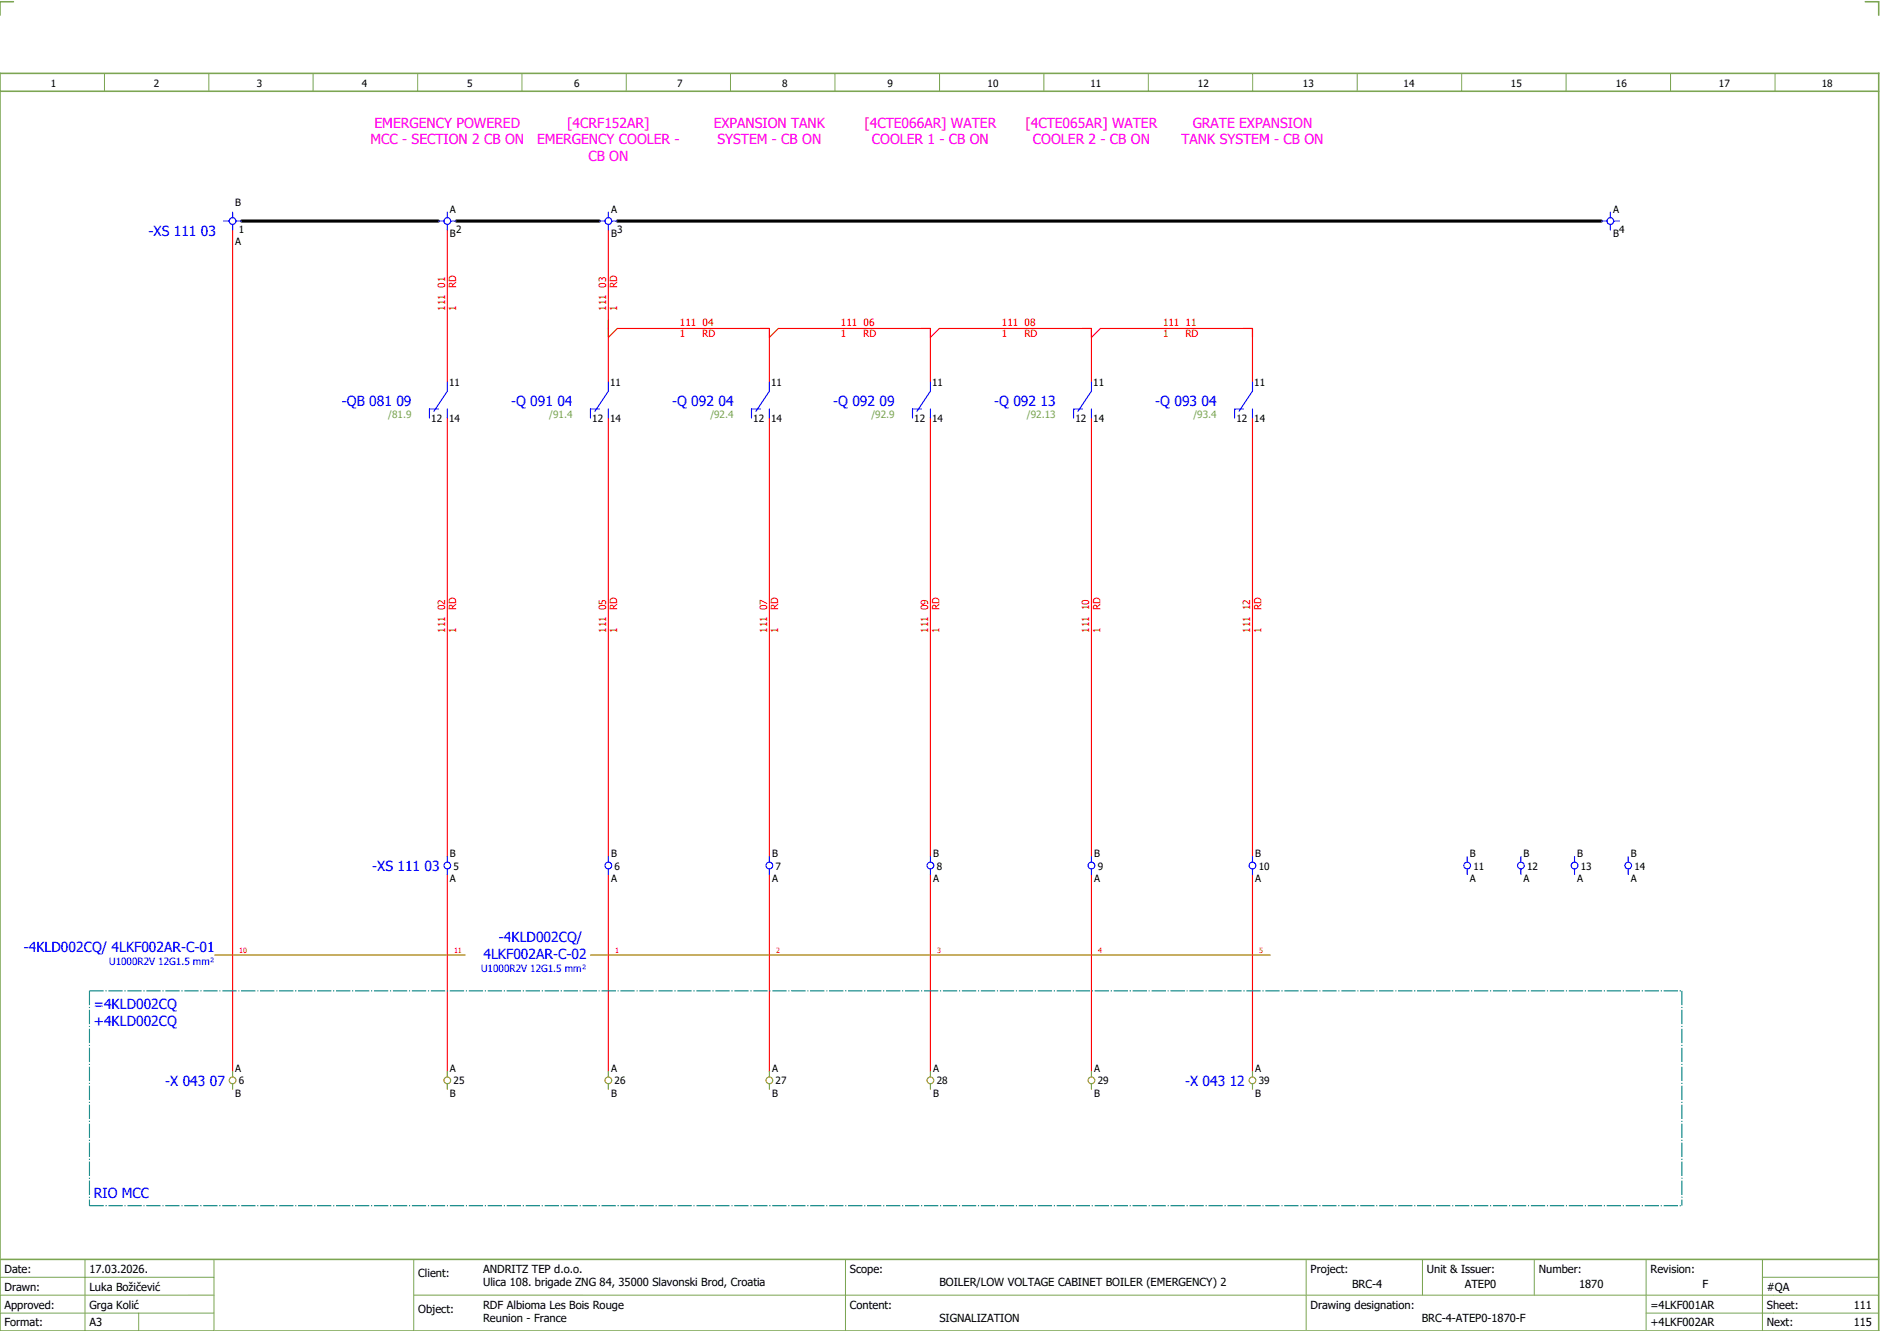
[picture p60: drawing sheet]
<svg xmlns="http://www.w3.org/2000/svg" width="421mm" height="297mm" viewBox="0 0 421 297" stroke-linecap="round" stroke-linejoin="round" font-family="sans-serif">
<defs><g id="words">
<g font-size="3.1" fill="#f0f">
<text x="83.7" y="28.5">EMERGENCY POWERED</text>
<text x="126.8" y="28.5">[4CRF152AR]</text>
<text x="159.6" y="28.5">EXPANSION TANK</text>
<text x="193.3" y="28.5">[4CTE066AR] WATER</text>
<text x="229.3" y="28.5">[4CTE065AR] WATER</text>
<text x="266.6" y="28.5">GRATE EXPANSION</text>
<text x="82.8" y="32.3">MCC - SECTION 2 CB ON</text>
<text x="120.1" y="32.3">EMERGENCY COOLER -</text>
<text x="160.4" y="32.3">SYSTEM - CB ON</text>
<text x="194.9" y="32.3">COOLER 1 - CB ON</text>
<text x="230.9" y="32.3">COOLER 2 - CB ON</text>
<text x="264.1" y="32.3">TANK SYSTEM - CB ON</text>
<text x="131.5" y="36">CB ON</text>
</g>
<g font-size="3.1" fill="#00f">
<text x="33.2" y="52.7">-XS 111 03</text>
<text x="76.4" y="90.6">-QB 081 09</text>
<text x="114.3" y="90.6">-Q 091 04</text>
<text x="150.3" y="90.6">-Q 092 04</text>
<text x="186.3" y="90.6">-Q 092 09</text>
<text x="222.3" y="90.6">-Q 092 13</text>
<text x="258.3" y="90.6">-Q 093 04</text>
<text x="83.2" y="194.6">-XS 111 03</text>
<text x="5.3" y="212.8">-4KLD002CQ/ 4LKF002AR-C-01</text>
<text x="108.1" y="214.2">4LKF002AR-C-02</text>
<text x="111.5" y="210.5">-4KLD002CQ/</text>
<text x="21" y="225.5">=4KLD002CQ</text>
<text x="21" y="229.3">+4KLD002CQ</text>
<text x="36.9" y="242.6">-X 043 07</text>
<text x="264.9" y="242.6">-X 043 12</text>
<text x="21" y="267.8">RIO MCC</text>
</g>
<g font-size="2.5">
<text x="1" y="284.4">Date:</text>
<text x="20" y="284.4">17.03.2026.</text>
<text x="93.5" y="285.4">Client:</text>
<text x="108" y="284.4">ANDRITZ TEP d.o.o.</text>
<text x="108" y="287.4">Ulica 108. brigade ZNG 84, 35000 Slavonski Brod, Croatia</text>
<text x="190" y="284.4">Scope:</text>
<text x="210" y="287.4">BOILER/LOW VOLTAGE CABINET BOILER (EMERGENCY) 2</text>
<text x="293" y="284.4">Project:</text>
<text x="302.3" y="287.9">BRC-4</text>
<text x="319" y="284.4">Unit &amp; Issuer:</text>
<text x="327.5" y="287.9">ATEP0</text>
<text x="344" y="284.4">Number:</text>
<text x="353" y="287.9">1870</text>
<text x="369" y="284.4">Revision:</text>
<text x="380.6" y="287.9">F</text>
<text x="1" y="288.4">Drawn:</text>
<text x="1" y="292.4">Approved:</text>
<text x="20" y="292.4">Grga Kolić</text>
<text x="20" y="288.4">Luka Božičević</text>
<text x="93.5" y="293.4">Object:</text>
<text x="108" y="292.4">RDF Albioma Les Bois Rouge</text>
<text x="190" y="292.4">Content:</text>
<text x="293" y="292.4">Drawing designation:</text>
<text x="369" y="292.4">=4LKF001AR</text>
<text x="395" y="292.4">Sheet:</text>
<text x="395" y="288.4">#QA</text>
<text x="414.4" y="292.4">111</text>
<text x="1" y="296.4">Format:</text>
<text x="20" y="296.4">A3</text>
<text x="108" y="295.4">Reunion - France</text>
<text x="210" y="295.4">SIGNALIZATION</text>
<text x="317.8" y="295.4">BRC-4-ATEP0-1870-F</text>
<text x="369" y="296.4">+4LKF002AR</text>
<text x="395" y="296.4">Next:</text>
<text x="414.4" y="296.4">115</text>
</g>
<g font-size="2.2">
<text x="11.4" y="19.4">1</text>
<text x="34.4" y="19.4">2</text>
<text x="57.4" y="19.4">3</text>
<text x="80.9" y="19.4">4</text>
<text x="104.4" y="19.4">5</text>
<text x="128.4" y="19.4">6</text>
<text x="151.4" y="19.4">7</text>
<text x="174.9" y="19.4">8</text>
<text x="198.4" y="19.4">9</text>
<text x="220.8" y="19.4">10</text>
<text x="243.8" y="19.4">11</text>
<text x="267.8" y="19.4">12</text>
<text x="291.3" y="19.4">13</text>
<text x="313.8" y="19.4">14</text>
<text x="337.8" y="19.4">15</text>
<text x="361.3" y="19.4">16</text>
<text x="384.3" y="19.4">17</text>
<text x="407.3" y="19.4">18</text>
<text x="52.6" y="45.9">B</text>
<text x="100.6" y="47.5">A</text>
<text x="136.6" y="47.5">A</text>
<text x="360.6" y="47.5">A</text>
<text x="53.4" y="52">1</text>
<text x="100.6" y="53">B</text>
<text x="102" y="52">2</text>
<text x="136.6" y="53">B</text>
<text x="138" y="52">3</text>
<text x="360.6" y="53">B</text>
<text x="362" y="52">4</text>
<text x="52.6" y="54.6">A</text>
<text x="100.4" y="86.3">11</text>
<text x="136.4" y="86.3">11</text>
<text x="172.4" y="86.3">11</text>
<text x="208.4" y="86.3">11</text>
<text x="244.4" y="86.3">11</text>
<text x="280.4" y="86.3">11</text>
<text x="96.4" y="94.2">12</text>
<text x="100.4" y="94.2">14</text>
<text x="132.4" y="94.2">12</text>
<text x="136.4" y="94.2">14</text>
<text x="168.4" y="94.2">12</text>
<text x="172.4" y="94.2">14</text>
<text x="204.4" y="94.2">12</text>
<text x="208.4" y="94.2">14</text>
<text x="240.4" y="94.2">12</text>
<text x="244.4" y="94.2">14</text>
<text x="276.4" y="94.2">12</text>
<text x="280.4" y="94.2">14</text>
<text x="100.6" y="191.5">B</text>
<text x="136.6" y="191.5">B</text>
<text x="172.6" y="191.5">B</text>
<text x="208.6" y="191.5">B</text>
<text x="244.6" y="191.5">B</text>
<text x="280.6" y="191.5">B</text>
<text x="328.6" y="191.5">B</text>
<text x="340.6" y="191.5">B</text>
<text x="352.6" y="191.5">B</text>
<text x="364.6" y="191.5">B</text>
<text x="100.6" y="197">A</text>
<text x="101.4" y="194.3">5</text>
<text x="136.6" y="197">A</text>
<text x="137.4" y="194.3">6</text>
<text x="172.6" y="197">A</text>
<text x="173.4" y="194.3">7</text>
<text x="208.6" y="197">A</text>
<text x="209.4" y="194.3">8</text>
<text x="244.6" y="197">A</text>
<text x="245.4" y="194.3">9</text>
<text x="280.6" y="197">A</text>
<text x="281.4" y="194.3">10</text>
<text x="328.6" y="197">A</text>
<text x="329.4" y="194.3">11</text>
<text x="340.6" y="197">A</text>
<text x="341.4" y="194.3">12</text>
<text x="352.6" y="197">A</text>
<text x="353.4" y="194.3">13</text>
<text x="364.6" y="197">A</text>
<text x="365.4" y="194.3">14</text>
<text x="52.6" y="239.5">A</text>
<text x="100.6" y="239.5">A</text>
<text x="136.6" y="239.5">A</text>
<text x="172.6" y="239.5">A</text>
<text x="208.6" y="239.5">A</text>
<text x="244.6" y="239.5">A</text>
<text x="280.6" y="239.5">A</text>
<text x="52.6" y="245">B</text>
<text x="53.4" y="242.3">6</text>
<text x="100.6" y="245">B</text>
<text x="101.4" y="242.3">25</text>
<text x="136.6" y="245">B</text>
<text x="137.4" y="242.3">26</text>
<text x="172.6" y="245">B</text>
<text x="173.4" y="242.3">27</text>
<text x="208.6" y="245">B</text>
<text x="209.4" y="242.3">28</text>
<text x="244.6" y="245">B</text>
<text x="245.4" y="242.3">29</text>
<text x="280.6" y="245">B</text>
<text x="281.4" y="242.3">39</text>
</g>
<g font-size="2.2" fill="#f00">
<text x="102" y="64.4" transform="rotate(-90 102 64.4)">RD</text>
<text x="138" y="64.4" transform="rotate(-90 138 64.4)">RD</text>
<text x="99.5" y="69.4" transform="rotate(-90 99.5 69.4)">111 01</text>
<text x="102" y="69.4" transform="rotate(-90 102 69.4)">1</text>
<text x="135.5" y="69.4" transform="rotate(-90 135.5 69.4)">111 03</text>
<text x="138" y="69.4" transform="rotate(-90 138 69.4)">1</text>
<text x="152" y="72.9">111 04</text>
<text x="152" y="75.4">1</text>
<text x="157" y="75.4">RD</text>
<text x="188" y="72.9">111 06</text>
<text x="188" y="75.4">1</text>
<text x="193" y="75.4">RD</text>
<text x="224" y="72.9">111 08</text>
<text x="224" y="75.4">1</text>
<text x="229" y="75.4">RD</text>
<text x="260" y="72.9">111 11</text>
<text x="260" y="75.4">1</text>
<text x="265" y="75.4">RD</text>
<text x="102" y="136.4" transform="rotate(-90 102 136.4)">RD</text>
<text x="138" y="136.4" transform="rotate(-90 138 136.4)">RD</text>
<text x="174" y="136.4" transform="rotate(-90 174 136.4)">RD</text>
<text x="210" y="136.4" transform="rotate(-90 210 136.4)">RD</text>
<text x="246" y="136.4" transform="rotate(-90 246 136.4)">RD</text>
<text x="282" y="136.4" transform="rotate(-90 282 136.4)">RD</text>
<text x="99.5" y="141.4" transform="rotate(-90 99.5 141.4)">111 02</text>
<text x="102" y="141.4" transform="rotate(-90 102 141.4)">1</text>
<text x="135.5" y="141.4" transform="rotate(-90 135.5 141.4)">111 05</text>
<text x="138" y="141.4" transform="rotate(-90 138 141.4)">1</text>
<text x="171.5" y="141.4" transform="rotate(-90 171.5 141.4)">111 07</text>
<text x="174" y="141.4" transform="rotate(-90 174 141.4)">1</text>
<text x="207.5" y="141.4" transform="rotate(-90 207.5 141.4)">111 09</text>
<text x="210" y="141.4" transform="rotate(-90 210 141.4)">1</text>
<text x="243.5" y="141.4" transform="rotate(-90 243.5 141.4)">111 10</text>
<text x="246" y="141.4" transform="rotate(-90 246 141.4)">1</text>
<text x="279.5" y="141.4" transform="rotate(-90 279.5 141.4)">111 12</text>
<text x="282" y="141.4" transform="rotate(-90 282 141.4)">1</text>
</g>
<g font-size="2.2" fill="#7ca552">
<text x="86.8" y="93.5">/81.9</text>
<text x="122.8" y="93.5">/91.4</text>
<text x="158.8" y="93.5">/92.4</text>
<text x="194.8" y="93.5">/92.9</text>
<text x="229.6" y="93.5">/92.13</text>
<text x="266.8" y="93.5">/93.4</text>
</g>
<g font-size="2.2" fill="#00f">
<text x="24.4" y="215.6">U1000R2V 12G1.5 mm²</text>
<text x="107.5" y="217.1">U1000R2V 12G1.5 mm²</text>
</g>
<g font-size="1.6" fill="#f00">
<text x="53.5" y="212.9">10</text>
<text x="101.5" y="212.9">11</text>
<text x="137.5" y="212.9">1</text>
<text x="173.5" y="212.9">2</text>
<text x="209.5" y="212.9">3</text>
<text x="245.5" y="212.9">4</text>
<text x="281.5" y="212.9">5</text>
</g>
</g></defs>
<path d="M0 16.4h420v281h-420zM3 .4h-3v3M417 .4h3v3M0 20.4h420M0 281.4h420" fill="none" stroke="#7ca552" stroke-width=".35"/>
<g fill="none" stroke="#7ca552" stroke-width=".22">
<path d="M23.4 16.5v4M46.7 16.4v4M70 16.4v4M93.4 16.4v4M116.7 16.5v4M140 16.4v4M163.3 16.4v4M186.7 16.4v4M210 16.4v4M233.4 16.4v4M256.7 16.4v4M280 16.5v4"/>
<path d="M303.4 16.4v4M326.8 16.4v4M350.1 16.4v4M373.5 16.4v4M396.8 16.4v4M0 285.4h47.8M0 293.4h47.8M19 281.4v16M31 293.4v4M47.8 281.4v16M47.8 289.4h-47.8M92.5 281.4v16"/>
<path d="M92.5 289.4h327.5M189 281.4v16M292 281.4v15.8M318 281.4v8M343 281.4v8M368 281.4v15.8M368 293.4h52M394 285.4h26M394 281.4v15.8"/>
</g>
<g fill="none" stroke="#f00" stroke-width=".25">
<path d="M52 51.4v188M100 51.4v34M136 51.4v34M136 75.4l2-2h34v12M172 75.4l2-2h34v12M208 75.4l2-2h34v12M244 75.4l2-2h34v12M100 93.4v98M136 93.4v98M172 93.4v98M208 93.4v98M244 93.4v98"/>
<path d="M280 93.4v98M100 195.4v44M136 195.4v44M172 195.4v44M208 195.4v44M244 195.4v44M280 195.4v44"/>
</g>
<path d="M54 49.4h44M102 49.4h32M138 49.4h220" fill="none" stroke="#000" stroke-width=".7"/>
<path d="M20 221.4h356M20 221.4v48M376 221.4v48M20 269.4h356" fill="none" stroke="#007f7f" stroke-width=".25" stroke-dasharray="3.2 .4 .3 .4" stroke-linecap="butt"/>
<g fill="none" stroke="#00f" stroke-width=".25">
<path d="M50 49.4h1.3M52 47.4v1.2M52 50.1v1.3M52.8 49.4h1.2M98 49.4h1.3M100 47.4v1.2M100 50.1v1.3M100.8 49.4h1.2M134 49.4h1.3M136 47.4v1.2M136 50.1v1.3M136.8 49.4h1.2"/>
<path d="M358 49.4h1.3M360 47.4v1.2M360 50.1v1.3M360.8 49.4h1.2M98 91.4h-2v2M100 91.4v2M100 85.4v2l-3 4.5M134 91.4h-2v2M136 91.4v2M136 85.4v2l-3 4.5M170 91.4h-2v2M172 91.4v2"/>
<path d="M172 85.4v2l-3 4.5M206 91.4h-2v2M208 91.4v2M208 85.4v2l-3 4.5M242 91.4h-2v2M244 91.4v2M244 85.4v2l-3 4.5M278 91.4h-2v2M280 91.4v2M280 85.4v2l-3 4.5M100 191.4v1.2M100 194.1v1.3"/>
<path d="M136 191.4v1.2M136 194.1v1.3M172 191.4v1.2M172 194.1v1.3M208 191.4v1.2M208 194.1v1.3M244 191.4v1.2M244 194.1v1.3M280 191.4v1.2M280 194.1v1.3M328 191.4v1.2M328 194.1v1.3"/>
<path d="M340 191.4v1.2M340 194.1v1.3M352 191.4v1.2M352 194.1v1.3M364 191.4v1.2M364 194.1v1.3"/>
<circle cx="52" cy="49.4" r=".75"/>
<circle cx="100" cy="49.4" r=".75"/>
<circle cx="136" cy="49.4" r=".75"/>
<circle cx="360" cy="49.4" r=".75"/>
<circle cx="100" cy="193.4" r=".75"/>
<circle cx="136" cy="193.4" r=".75"/>
<circle cx="172" cy="193.4" r=".75"/>
<circle cx="208" cy="193.4" r=".75"/>
<circle cx="244" cy="193.4" r=".75"/>
<circle cx="280" cy="193.4" r=".75"/>
<circle cx="328" cy="193.4" r=".75"/>
<circle cx="340" cy="193.4" r=".75"/>
<circle cx="352" cy="193.4" r=".75"/>
<circle cx="364" cy="193.4" r=".75"/>
</g>
<g fill="none" stroke="#a57c00" stroke-width=".25">
<path d="M48 213.4h56M132 213.4h152M52 239.4v1.2M100 239.4v1.2M136 239.4v1.2M172 239.4v1.2M208 239.4v1.2M244 239.4v1.2M280 239.4v1.2M52 242.1v1.3M100 242.1v1.3M136 242.1v1.3"/>
<path d="M172 242.1v1.3M208 242.1v1.3M244 242.1v1.3M280 242.1v1.3"/>
<circle cx="52" cy="241.4" r=".75"/>
<circle cx="100" cy="241.4" r=".75"/>
<circle cx="136" cy="241.4" r=".75"/>
<circle cx="172" cy="241.4" r=".75"/>
<circle cx="208" cy="241.4" r=".75"/>
<circle cx="244" cy="241.4" r=".75"/>
<circle cx="280" cy="241.4" r=".75"/>
</g>
<use href="#words"/>
</svg>
